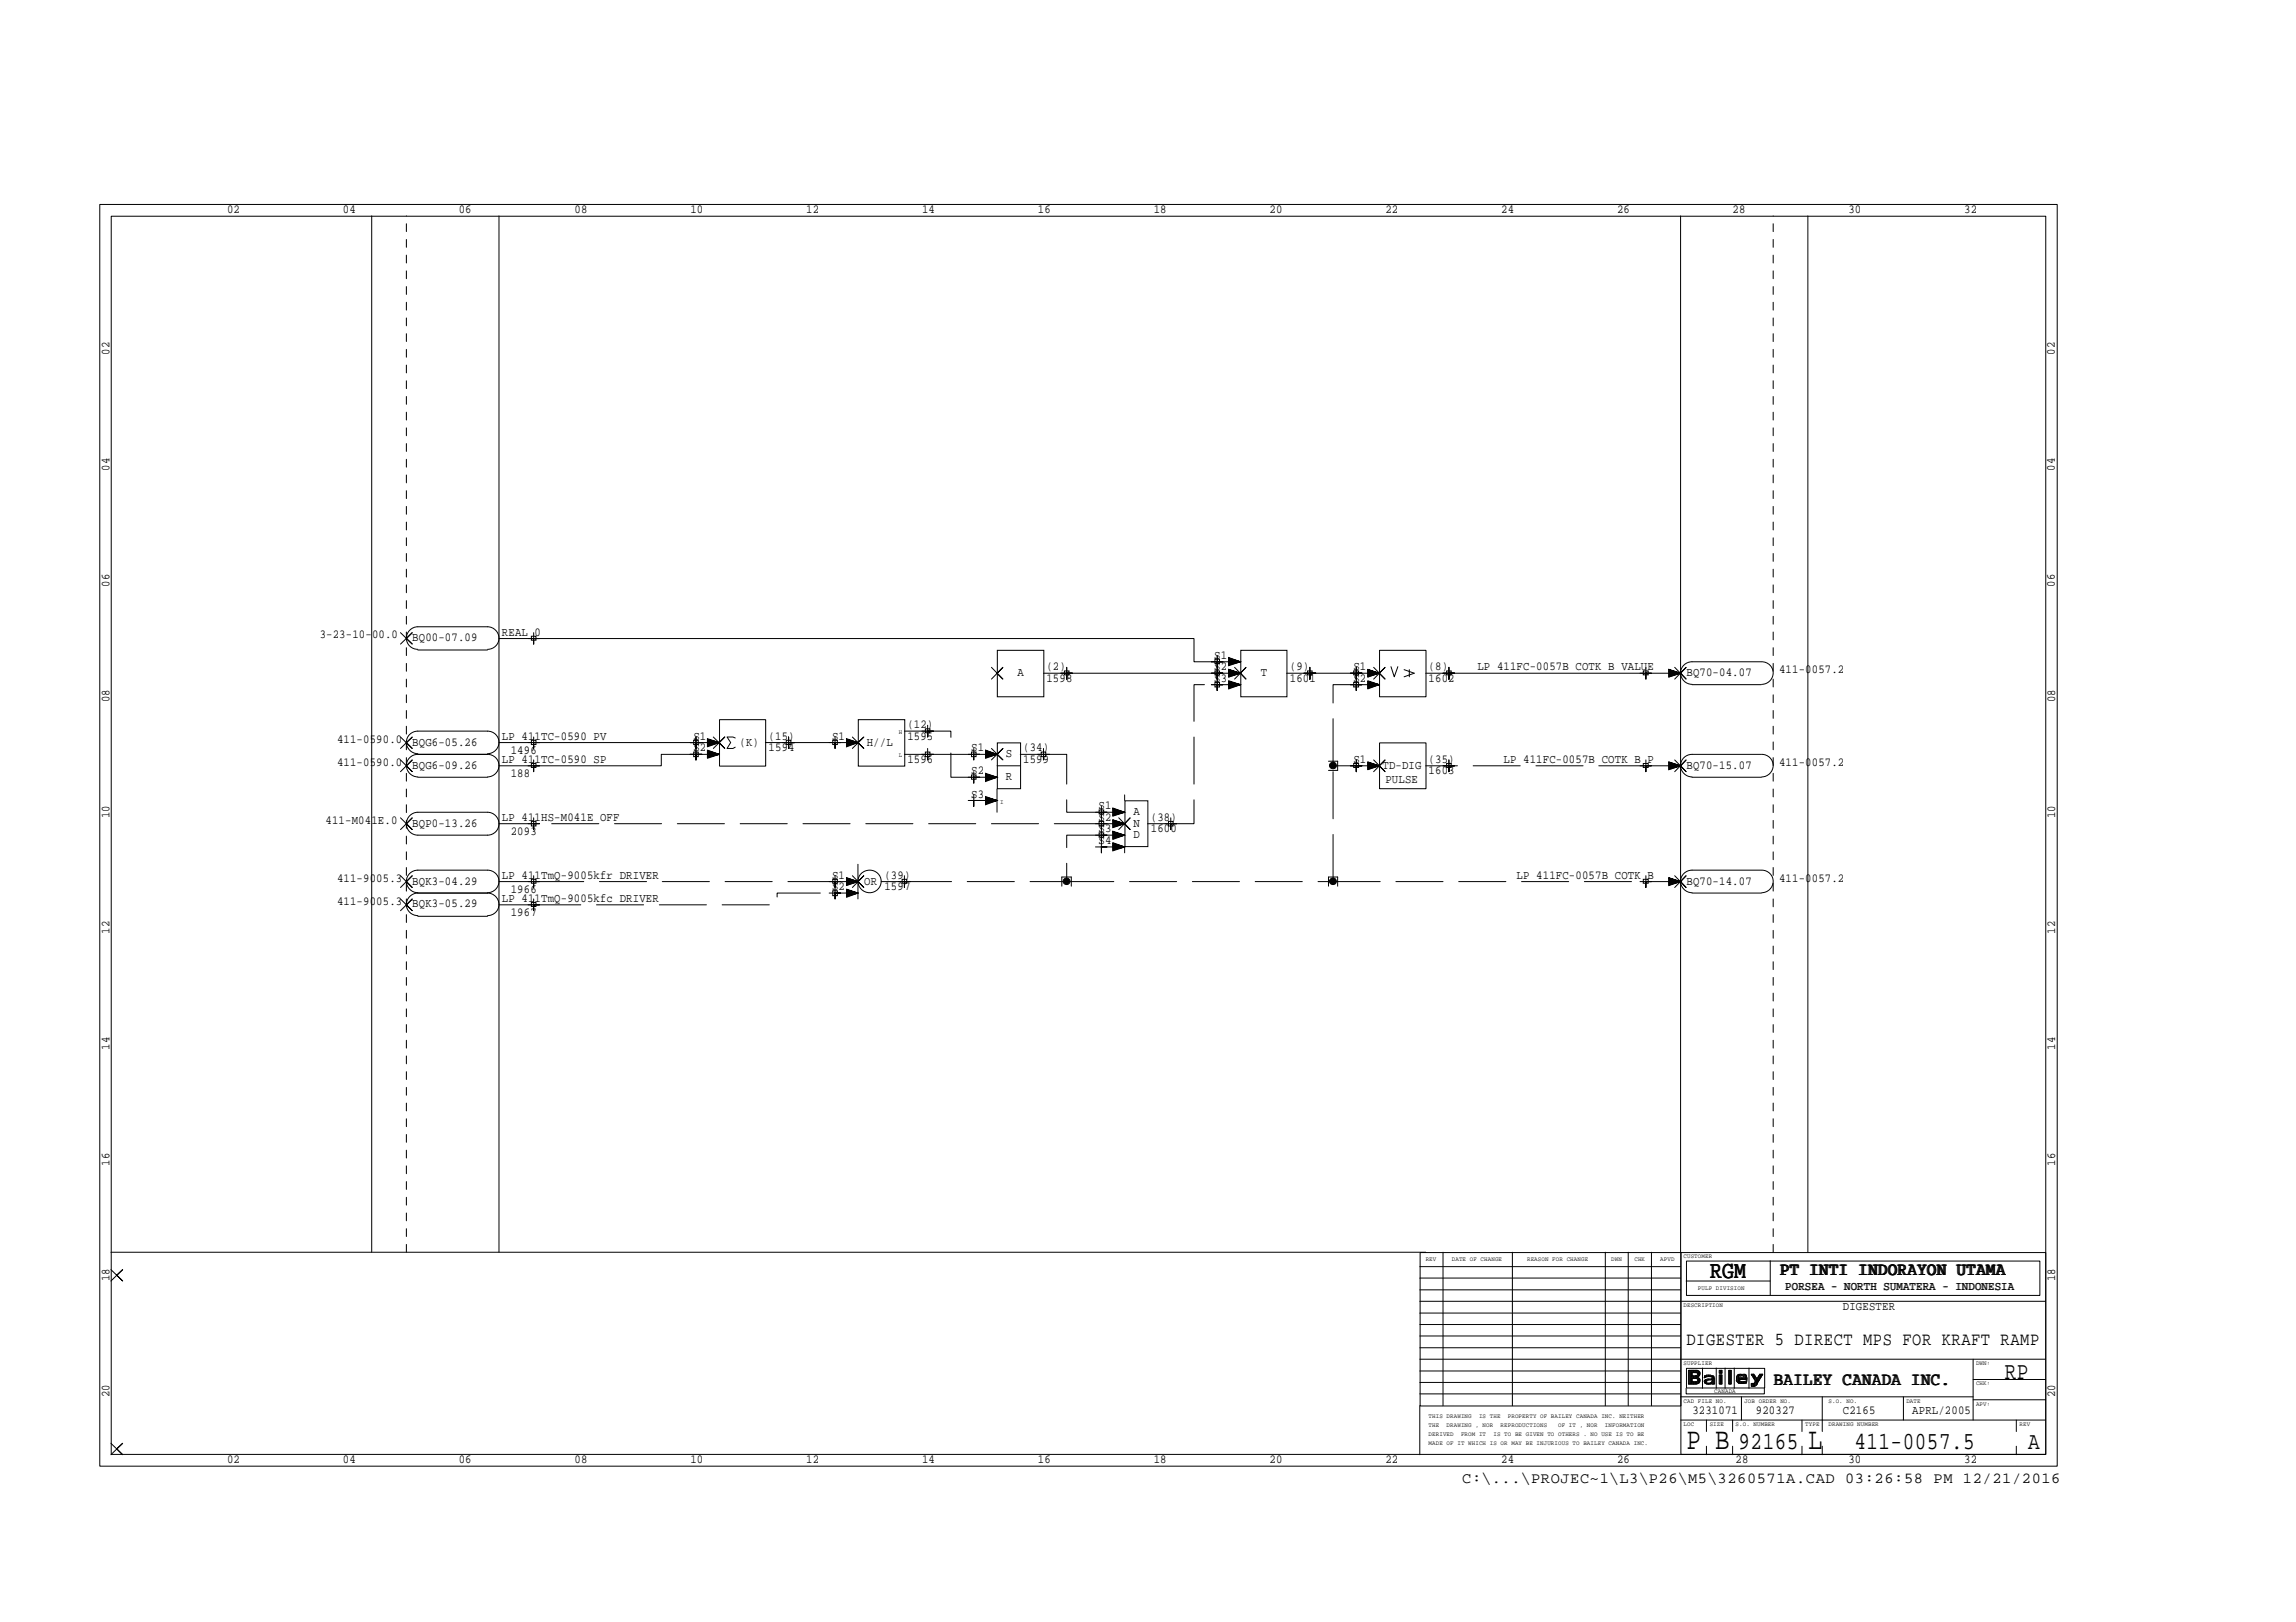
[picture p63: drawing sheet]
<svg xmlns="http://www.w3.org/2000/svg" width="297mm" height="210mm" viewBox="0 0 297 210" stroke-linecap="round" stroke-linejoin="round" font-family="sans-serif">
<defs><g id="words">
<g font-size="4">
<text x="218.2" y="187.5">P B</text>
<text x="233.9" y="187.5">L</text>
</g>
<g font-size="3.2">
<text x="221.2" y="165.4">RGM</text>
<text x="259.4" y="178.5">RP</text>
<text x="224.9" y="187.5">92165</text>
<text x="239.9" y="187.5">411-0057.5</text>
<text x="262.4" y="187.5">A</text>
</g>
<g font-size="2.4">
<text x="230.4" y="165">PT INTI INDORAYON UTAMA</text>
<text x="218.2" y="174">DIGESTER 5 DIRECT MPS FOR KRAFT RAMP</text>
<text x="229.6" y="179.2">BAILEY CANADA INC.</text>
</g>
<text font-size="2" x="189.2" y="191.9">C:\...\PROJEC~1\L3\P26\M5\3260571A.CAD 03:26:58 PM 12/21/2016</text>
<g font-size="1.6">
<text x="29.4" y="27.6">02</text>
<text x="44.4" y="27.6">04</text>
<text x="59.3" y="27.6">06</text>
<text x="74.3" y="27.6">08</text>
<text x="89.3" y="27.6">10</text>
<text x="104.3" y="27.6">12</text>
<text x="119.3" y="27.6">14</text>
<text x="134.3" y="27.6">16</text>
<text x="149.3" y="27.6">18</text>
<text x="164.2" y="27.6">20</text>
<text x="179.2" y="27.6">22</text>
<text x="194.2" y="27.6">24</text>
<text x="209.2" y="27.6">26</text>
<text x="224.2" y="27.6">28</text>
<text x="239.1" y="27.6">30</text>
<text x="254.1" y="27.6">32</text>
<text x="14.2" y="45.9" transform="rotate(-90 14.2 45.9)">02</text>
<text x="265.9" y="45.9" transform="rotate(-90 265.9 45.9)">02</text>
<text x="14.2" y="60.9" transform="rotate(-90 14.2 60.9)">04</text>
<text x="265.9" y="60.9" transform="rotate(-90 265.9 60.9)">04</text>
<text x="14.2" y="75.9" transform="rotate(-90 14.2 75.9)">06</text>
<text x="265.9" y="75.9" transform="rotate(-90 265.9 75.9)">06</text>
<text x="41.4" y="82.6">3-23-10-00.0</text>
<text x="53.3" y="83">BQ00-07.09</text>
<text x="64.9" y="82.3">REAL 0</text>
<text x="131.7" y="87.5">A</text>
<text x="135.4" y="86.7">(2)</text>
<text x="135.4" y="88.2">1598</text>
<text x="157.1" y="88.2">S3</text>
<text x="157.1" y="86.7">S2</text>
<text x="157.1" y="85.2">S1</text>
<text x="163.1" y="87.5">T</text>
<text x="166.9" y="86.7">(9)</text>
<text x="166.9" y="88.2">1601</text>
<text x="175.1" y="88.2">S2</text>
<text x="175.1" y="86.7">S1</text>
<text x="184.8" y="86.7">(8)</text>
<text x="184.8" y="88.2">1602</text>
<text x="191.1" y="86.7">LP 411FC-0057B COTK B VALUE</text>
<text x="218.2" y="87.5">BQ70-04.07</text>
<text x="230.2" y="87.1">411-0057.2</text>
<text x="14.2" y="90.9" transform="rotate(-90 14.2 90.9)">08</text>
<text x="64.9" y="95.7">LP 411TC-0590 PV</text>
<text x="89.7" y="95.7">S1</text>
<text x="99.4" y="95.7">(15)</text>
<text x="107.7" y="95.7">S1</text>
<text x="117.4" y="94.2">(12)</text>
<text x="117.4" y="95.7">1595</text>
<text x="265.9" y="90.9" transform="rotate(-90 265.9 90.9)">08</text>
<text x="43.6" y="99.1">411-0590.0</text>
<text x="43.6" y="96.1">411-0590.0</text>
<text x="53.3" y="99.5">BQG6-09.26</text>
<text x="53.3" y="96.5">BQG6-05.26</text>
<text x="64.9" y="98.7">LP 411TC-0590 SP</text>
<text x="66.1" y="100.6">188</text>
<text x="66.1" y="97.6">1496</text>
<text x="89.7" y="97.2">S2</text>
<text x="95.7" y="96.5">(K)</text>
<text x="99.4" y="97.2">1594</text>
<text x="112.1" y="96.5">H//L</text>
<text x="117.4" y="98.7">1596</text>
<text x="125.6" y="100.2">S2</text>
<text x="125.6" y="97.2">S1</text>
<text x="130.1" y="101">R</text>
<text x="130.1" y="98">S</text>
<text x="132.4" y="97.2">(34)</text>
<text x="132.4" y="98.7">1599</text>
<text x="175.1" y="98.7">S1</text>
<text x="178.9" y="99.5">TD-DIG</text>
<text x="179.2" y="101.3">PULSE</text>
<text x="184.8" y="98.7">(35)</text>
<text x="184.8" y="100.2">1603</text>
<text x="194.5" y="98.7">LP 411FC-0057B COTK B P</text>
<text x="218.2" y="99.5">BQ70-15.07</text>
<text x="230.2" y="99.1">411-0057.2</text>
<text x="14.2" y="105.9" transform="rotate(-90 14.2 105.9)">10</text>
<text x="42.1" y="106.6">411-M041E.0</text>
<text x="53.3" y="107">BQP0-13.26</text>
<text x="64.9" y="106.2">LP 411HS-M041E OFF</text>
<text x="125.6" y="103.2">S3</text>
<text x="142.1" y="107.7">S3</text>
<text x="142.1" y="106.2">S2</text>
<text x="142.1" y="104.7">S1</text>
<text x="146.6" y="105.5">A</text>
<text x="146.6" y="107">N</text>
<text x="148.9" y="106.2">(38)</text>
<text x="148.9" y="107.7">1600</text>
<text x="265.9" y="105.9" transform="rotate(-90 265.9 105.9)">10</text>
<text x="64.9" y="113.7">LP 411TmQ-9005kfr DRIVER</text>
<text x="66.1" y="108.1">2093</text>
<text x="107.7" y="113.7">S1</text>
<text x="114.4" y="113.7">(39)</text>
<text x="142.1" y="109.2">S4</text>
<text x="146.6" y="108.5">D</text>
<text x="196.2" y="113.7">LP 411FC-0057B COTK B</text>
<text x="43.6" y="117.1">411-9005.3</text>
<text x="43.6" y="114.1">411-9005.3</text>
<text x="53.3" y="117.4">BQK3-05.29</text>
<text x="53.3" y="114.5">BQK3-04.29</text>
<text x="64.9" y="116.7">LP 411TmQ-9005kfc DRIVER</text>
<text x="66.1" y="118.6">1967</text>
<text x="66.1" y="115.6">1966</text>
<text x="107.7" y="115.2">S2</text>
<text x="111.8" y="114.5">OR</text>
<text x="114.4" y="115.2">1597</text>
<text x="218.2" y="114.5">BQ70-14.07</text>
<text x="230.2" y="114.1">411-0057.2</text>
<text x="14.2" y="120.9" transform="rotate(-90 14.2 120.9)">12</text>
<text x="265.9" y="120.9" transform="rotate(-90 265.9 120.9)">12</text>
<text x="14.2" y="135.8" transform="rotate(-90 14.2 135.8)">14</text>
<text x="265.9" y="135.8" transform="rotate(-90 265.9 135.8)">14</text>
<text x="14.2" y="150.8" transform="rotate(-90 14.2 150.8)">16</text>
<text x="265.9" y="150.8" transform="rotate(-90 265.9 150.8)">16</text>
<text x="14.2" y="165.8" transform="rotate(-90 14.2 165.8)">18</text>
<text x="231" y="166.9">PORSEA - NORTH SUMATERA - INDONESIA</text>
<text x="265.9" y="165.8" transform="rotate(-90 265.9 165.8)">18</text>
<text x="238.4" y="169.5">DIGESTER</text>
<text x="14.2" y="180.8" transform="rotate(-90 14.2 180.8)">20</text>
<text x="218.9" y="183">3231071</text>
<text x="227.2" y="183">920327</text>
<text x="238.4" y="183">C2165</text>
<text x="247.4" y="183">APRL/2005</text>
<text x="265.9" y="180.8" transform="rotate(-90 265.9 180.8)">20</text>
<text x="29.4" y="189.4">02</text>
<text x="44.4" y="189.4">04</text>
<text x="59.3" y="189.4">06</text>
<text x="74.3" y="189.4">08</text>
<text x="89.3" y="189.4">10</text>
<text x="104.3" y="189.4">12</text>
<text x="119.3" y="189.4">14</text>
<text x="134.3" y="189.4">16</text>
<text x="149.3" y="189.4">18</text>
<text x="164.3" y="189.4">20</text>
<text x="179.2" y="189.4">22</text>
<text x="194.2" y="189.4">24</text>
<text x="209.2" y="189.4">26</text>
<text x="224.5" y="189.4">28</text>
<text x="239.1" y="189.4">30</text>
<text x="254.1" y="189.4">32</text>
</g>
<g font-size=".8">
<text x="116.3" y="95">H</text>
<text x="116.3" y="98">L</text>
<text x="129.4" y="104">I</text>
<text x="184.4" y="163.2">REV</text>
<text x="187.8" y="163.2">DATE OF CHANGE</text>
<text x="197.6" y="163.2">REASON FOR CHANGE</text>
<text x="208.4" y="163.2">DWN</text>
<text x="211.5" y="163.2">CHK</text>
<text x="214.8" y="163.2">APVD</text>
<text x="217.8" y="162.8">CUSTOMER</text>
<text x="219.7" y="166.9">PULP DIVISION</text>
<text x="217.8" y="169.2">DESCRIPTION</text>
<text x="217.8" y="176.7">SUPPLIER</text>
<text x="255.6" y="179.3">CHK:</text>
<text x="255.6" y="176.7">DWN:</text>
<text x="184.8" y="185.8">DERIVED</text>
<text x="184.8" y="184.7">THE</text>
<text x="184.8" y="183.6">THIS DRAWING</text>
<text x="187.2" y="184.7">DRAWING , NOR</text>
<text x="189" y="185.8">FROM IT</text>
<text x="191.3" y="183.6">IS THE</text>
<text x="193.2" y="185.8">IS TO BE GIVEN TO OTHERS . NO USE IS TO BE</text>
<text x="194.1" y="184.7">REPRODUCTIONS</text>
<text x="195.1" y="183.6">PROPERTY OF BAILEY CANADA INC. NEITHER</text>
<text x="201.6" y="184.7">OF IT , NOR</text>
<text x="207.6" y="184.7">INFORMATION</text>
<text x="217.8" y="181.5">CAD FILE NO.</text>
<text x="217.8" y="184.5">LOC</text>
<text x="221.2" y="184.5">SIZE</text>
<text x="221.8" y="180.3">CANADA</text>
<text x="224.5" y="184.5">S.O. NUMBER</text>
<text x="225.7" y="181.5">JOB ORDER NO.</text>
<text x="233.5" y="184.5">TYPE</text>
<text x="236.6" y="184.5">DRAWING NUMBER</text>
<text x="236.6" y="181.5">S.O. NO.</text>
<text x="246.6" y="181.5">DATE</text>
<text x="255.6" y="181.9">APV:</text>
<text x="261.3" y="184.5">REV</text>
<text x="184.8" y="186.9">MADE OF IT WHICH IS OR MAY BE INJURIOUS TO BAILEY CANADA INC.</text>
</g>
</g></defs>
<g fill="none" stroke="#000" stroke-width=".13" stroke-dasharray="6.1 2">
<path d="M120 97.6h6M172.5 99.1v-10.5h3M175.5 99.1h-3M212.9 99.1h-25.5M69 117.1h31.5v-1.5h7.5M108 114.1h-39M117 114.1h21M126 100.6h-3v-6h-3M138 114.1h34.5M142.5 108.1h-4.5v6M142.5 106.6h-73.5M142.5 105.1h-4.5v-7.5h-3"/>
<path d="M151.5 106.6h3v-18h3M172.5 114.1v-15M172.5 114.1h40.4"/>
</g>
<g fill="#000">
<circle cx="172.5" cy="99.1" r=".43"/>
<circle cx="138" cy="114.1" r=".43"/>
<circle cx="172.5" cy="114.1" r=".43"/>
</g>
<g fill="none" stroke="#000" stroke-width=".13">
<path d="M12.9 26.5h253.2v163.2h-253.2zM14.4 28h250.3v160.2h-250.3zM48.1 27.9v134.2M64.6 27.9v134.2M217.4 27.9v134.2M233.9 27.9v134.2M51.8 81.9l1.5 1.5-.7-.8 .7-.7-1.5 1.5M51.8 98.3l1.5 1.6-.7-.8 .7-.8-1.5 1.6M51.8 95.4l1.5 1.5-.7-.8 .7-.7-1.5 1.5M54.1 84a1.46 1.46 0 0 1-1.5-1.4 1.46 1.46 0 0 1 1.5-1.5h9a1.46 1.46 0 0 1 1.5 1.5 1.46 1.46 0 0 1-1.5 1.4M54.1 97.5a1.46 1.46 0 0 1-1.5-1.4 1.46 1.46 0 0 1 1.5-1.5h9a1.46 1.46 0 0 1 1.5 1.5 1.46 1.46 0 0 1-1.5 1.4M54.1 84.1h9"/>
<path d="M64.6 82.6h89.9v3h6h-1.5M68.7 82.3h.6v.5h-.6zM68.7 98.8h.6v.5h-.6zM68.7 95.8h.6v.6h-.6zM69 81.9v1.5v-.8h.8h-1.5M69 98.3v1.6v-.8h.8h-1.5M69 95.4v1.5v-.8h.8h-1.5M89.7 95.8h.6v.6h-.6zM89.7 97.3h.6v.6h-.6zM90 95.4v1.5v-.8h.8h-1.5M90 96.9v1.4v-.7h.8h-1.5M91.5 97.5l1.5 .1h-7.4v1.5h-21"/>
<path d="M91.5 98l1.5-.4-1.5 .4M91.5 97.8l1.5-.2-1.5 .3M91.5 97.7l1.5-.1-1.5 .1M91.5 97.4l1.5 .2-1.5-.1M91.5 97.2l1.5 .4-1.5-.3M91.5 97.2l1.5 .4-1.5 .5v-1l1.5 .5M91.5 96.5l1.5-.4-1.5 .5M91.5 96.4l1.5-.3-1.5 .3M91.5 96.2l1.5-.1-1.5 .2M91.5 96.1h1.5h-28.4M91.5 95.9l1.5 .2-1.5-.1M91.5 95.7l1.5 .4-1.5-.3"/>
<path d="M91.5 95.7l1.5 .4-1.5 .5v-1l1.5 .5M92.3 95.4l1.5 1.5-.8-.8 .8-.7-1.5 1.5M93.1 93.1h6v6h-6zM95.1 95.5l-.3-.1h-.7l.4 .7-.4 .8h.7l.3-.2M101.7 95.8h.6v.6h-.6zM102 95.4v1.5v-.8h.8h-1.5M107.7 95.8h.6v.6h-.6zM108 95.4v1.5v-.8h.8h-1.5M109.5 96.5l1.5-.4-1.5 .5M109.5 96.4l1.5-.3-1.5 .3M109.5 96.2l1.5-.1-1.5 .2M109.5 96.1h1.5h-12"/>
<path d="M109.5 95.9l1.5 .2-1.5-.1M109.5 95.7l1.5 .4-1.5-.3M109.5 95.7l1.5 .4-1.5 .5v-1l1.5 .5M110.3 95.4l1.5 1.5-.8-.8 .8-.7-1.5 1.5M111 93.1h6v6h-6zM117 97.6h3M117 94.6h3M119.7 94.3h.6v.5h-.6zM119.7 97.3h.6v.6h-.6zM120 93.9v1.5v-.8h.8h-1.6M120 96.9v1.4v-.7h.8h-1.6M125.7 97.3h.6v.6h-.6z"/>
<path d="M126 96.9v1.4v-.7h.7h-1.4M126 99.9v1.4v-.7h.7h-1.4M127.5 98l1.5-.4-1.5 .4M127.5 97.8l1.5-.2-1.5 .3M127.5 97.7l1.5-.1-1.5 .1M127.5 97.5l1.5 .1h-3M127.5 97.4l1.5 .2-1.5-.1M127.5 97.2l1.5 .4-1.5-.3M127.5 97.2l1.5 .4-1.5 .5v-1l1.5 .5M128.3 86.4l1.4 1.5-.7-.8 .7-.7-1.4 1.5M128.3 96.9l1.4 1.4-.7-.7 .7-.7-1.4 1.4M129 99.1h3"/>
<path d="M129 84.2h6v6h-6zM129 96.1h3v6h-3zM132 97.6h3M134.7 97.3h.6v.6h-.6zM135 96.9v1.4v-.7h.8h-1.6M137.7 86.8h.6v.5h-.6zM138 86.4v1.5v-.8h.7h-1.5M157.2 85.3h.6v.6h-.6zM157.2 86.8h.6v.5h-.6zM157.2 88.3h.6v.6h-.6zM157.5 86.4v1.5v-.8h.7h-1.5M157.5 84.9v1.5v-.8h.7h-1.5"/>
<path d="M157.5 87.9v1.5v-.8h.7h-1.5M159 86l1.5-.4-1.5 .5M159 85.9l1.5-.3-1.5 .3M159 85.7l1.5-.1-1.5 .2M159 85.4l1.5 .2-1.5-.1M159 85.3l1.5 .3-1.5-.3M159 85.2l1.5 .4-1.5 .5v-1l1.5 .5M159 89l1.5-.4-1.5 .5M159 88.9l1.5-.3-1.5 .3M159 88.7l1.5-.1-1.5 .2M159 88.6h1.5h-3M159 88.4l1.5 .2-1.5-.1"/>
<path d="M159 88.2l1.5 .4-1.5-.3M159 88.2l1.5 .4-1.5 .6v-1.1l1.5 .5M159 87.5l1.5-.4-1.5 .5M159 87.3l1.5-.2-1.5 .3M159 87.2l1.5-.1-1.5 .1M159 87l1.5 .1h-25.5M159 86.9l1.5 .2-1.5-.1M159 86.7l1.5 .4-1.5-.3M159 86.7l1.5 .4-1.5 .5v-1l1.5 .5M159.7 86.4l1.5 1.5-.7-.8 .7-.7-1.5 1.5M160.5 84.2h6v6h-6zM169.2 86.8h.6v.5h-.6z"/>
<path d="M169.5 86.4v1.5v-.8h.7h-1.5M171.9 98.5h1.2v1.2h-1.2M175.1 98.8h.7v.5h-.7zM175.1 86.8h.7v.5h-.7zM175.1 88.3h.7v.6h-.7zM175.5 98.3v1.6v-.8h.7h-1.5M175.5 86.4v1.5v-.8h.7h-1.5M175.5 87.9v1.5v-.8h.7h-1.5M176.9 99.5l1.5-.4-1.5 .5M176.9 99.3l1.5-.2-1.5 .3M176.9 99.2l1.5-.1-1.5 .2M176.9 99l1.5 .1h-2.9"/>
<path d="M176.9 98.9l1.5 .2-1.5-.1M176.9 98.7l1.5 .4-1.5-.3M176.9 98.6l1.5 .5-1.5 .5v-1l1.5 .5M176.9 89l1.5-.4-1.5 .5M176.9 88.9l1.5-.3-1.5 .3M176.9 88.7l1.5-.1-1.5 .2M176.9 88.6h1.5h-2.9M176.9 88.4l1.5 .2-1.5-.1M176.9 88.2l1.5 .4-1.5-.3M176.9 88.2l1.5 .4-1.5 .6v-1.1l1.5 .5M176.9 87.5l1.5-.4-1.5 .5M176.9 87.3l1.5-.2-1.5 .3"/>
<path d="M176.9 87.2l1.5-.1-1.5 .1M176.9 87l1.5 .1h-11.9M176.9 86.9l1.5 .2-1.5-.1M176.9 86.7l1.5 .4-1.5-.3M176.9 86.7l1.5 .4-1.5 .5v-1l1.5 .5M177.7 98.3l1.5 1.6-.8-.8 .8-.8-1.5 1.6M177.7 86.4l1.5 1.5-.8-.8 .8-.7-1.5 1.5M178.5 96.1h6v6h-6zM178.5 84.2h6v6h-6zM180 86.3l.4 1.3 .4-1.3M181.6 86.7l1.4 .4-1.4 .5M182.3 86.7v.9"/>
<path d="M184.4 99.1h3M187.2 98.8h.5v.5h-.5zM187.2 86.8h.5v.5h-.5zM187.4 98.3v1.6v-.8h.8h-1.5M187.4 86.4v1.5v-.8h.8h-1.5M212.6 98.8h.6v.5h-.6zM212.6 86.8h.6v.5h-.6zM212.9 98.3v1.6v-.8h.8h-1.5M212.9 86.4v1.5v-.8h.8h-1.5M215.9 99.5l1.5-.4-1.5 .5M215.9 99.3l1.5-.2-1.5 .3M215.9 99.2l1.5-.1-1.5 .2"/>
<path d="M215.9 99l1.5 .1h-1.5M215.9 98.9l1.5 .2-1.5-.1M215.9 98.7l1.5 .4-1.5-.3M215.9 98.6l1.5 .5-1.5 .5v-1l1.5 .5h-4.5M215.9 87.5l1.5-.4-1.5 .5M215.9 87.3l1.5-.2-1.5 .3M215.9 87.2l1.5-.1-1.5 .1M215.9 87l1.5 .1h-1.5M215.9 86.9l1.5 .2-1.5-.1M215.9 86.7l1.5 .4-1.5-.3M215.9 86.7l1.5 .4-1.5 .5v-1l1.5 .5h-33M216.7 98.3l1.4 1.6-.7-.8 .7-.8-1.4 1.6"/>
<path d="M216.7 86.4l1.4 1.5-.7-.8 .7-.7-1.4 1.5M218.9 88.6h9M227.9 97.6h-9a1.46 1.46 0 0 0-1.5 1.5 1.46 1.46 0 0 0 1.5 1.4M227.9 85.6h-9a1.46 1.46 0 0 0-1.5 1.5 1.46 1.46 0 0 0 1.5 1.5M227.9 97.6a1.46 1.46 0 0 1 1.5 1.5 1.46 1.46 0 0 1-1.5 1.4M227.9 85.6a1.46 1.46 0 0 1 1.5 1.5 1.46 1.46 0 0 1-1.5 1.5M51.8 116.3l1.5 1.6-.7-.8 .7-.8-1.5 1.6M51.8 113.3l1.5 1.6-.7-.8 .7-.8-1.5 1.6M51.8 105.8l1.5 1.6-.7-.8 .7-.8-1.5 1.6M53.2 105.4l.4-.2 .5-.1h9a1.48 1.48 0 0 1 1.5 1.5 1.48 1.48 0 0 1-1.5 1.5h-9a1.48 1.48 0 0 1-1.5-1 1.48 1.48 0 0 1 .6-1.7zM54.1 118.5a1.46 1.46 0 0 1-1.5-1.5 1.46 1.46 0 0 1 1.5-1.4h9a1.46 1.46 0 0 1 1.5 1.4 1.46 1.46 0 0 1-1.5 1.5M54.1 115.5a1.46 1.46 0 0 1-1.5-1.4 1.46 1.46 0 0 1 1.5-1.5h9a1.46 1.46 0 0 1 1.5 1.5 1.46 1.46 0 0 1-1.5 1.4"/>
<path d="M54.1 100.5a1.46 1.46 0 0 1-1.5-1.4 1.46 1.46 0 0 1 1.5-1.5h9a1.46 1.46 0 0 1 1.5 1.5 1.46 1.46 0 0 1-1.5 1.4M54.1 100.6h9M54.1 118.6h9M64.6 114.1h4.4M64.6 117.1h4.4M64.6 106.6h4.4M68.7 116.8h.6v.5h-.6zM68.7 113.8h.6v.5h-.6zM68.7 106.3h.6v.6h-.6zM69 116.3v1.6v-.8h.8h-1.5M69 113.3v1.6v-.8h.8h-1.5M69 105.8v1.6v-.8h.8h-1.5"/>
<path d="M107.7 113.8h.6v.5h-.6zM107.7 115.3h.6v.6h-.6zM108 113.3v1.6v-.8h.8h-1.5M108 114.9v1.4v-.7h.8h-1.5M109.5 114.5l1.5-.4-1.5 .5M109.5 114.3l1.5-.2-1.5 .3M109.5 114.2l1.5-.1-1.5 .2M109.5 114l1.5 .1h-3M109.5 113.9l1.5 .2-1.5-.2M109.5 113.7l1.5 .4-1.5-.3M109.5 113.6l1.5 .5-1.5 .5v-1l1.5 .5M109.5 116l1.5-.4-1.5 .4"/>
<path d="M109.5 115.8l1.5-.2-1.5 .3M109.5 115.7l1.5-.1-1.5 .1M109.5 115.5l1.5 .1h-3M109.5 115.4l1.5 .2-1.5-.2M109.5 115.2l1.5 .4-1.5-.3M109.5 115.1l1.5 .5-1.5 .5v-1l1.5 .5M110.3 113.3l1.5 1.6-.8-.8 .8-.8-1.5 1.6M111 111.8v4.5M114 114.1h3M116.7 113.8h.6v.5h-.6zM117 113.3v1.6v-.8h.8h-1.6M125.7 100.3h.6v.5h-.6z"/>
<path d="M126 102.9v1.5v-.8h.7h-1.4M127.5 104l1.5-.4-1.5 .5M127.5 103.8l1.5-.2-1.5 .3M127.5 103.7l1.5-.1-1.5 .2M127.5 103.5l1.5 .1h-3M127.5 103.4l1.5 .2-1.5-.1M127.5 103.2l1.5 .4-1.5-.3M127.5 103.2l1.5 .4-1.5 .5v-1l1.5 .5M127.5 101l1.5-.4-1.5 .4M127.5 100.8l1.5-.2-1.5 .3M127.5 100.7l1.5-.1-1.5 .2M127.5 100.5l1.5 .1h-3"/>
<path d="M127.5 100.4l1.5 .2-1.5-.1M127.5 100.2l1.5 .4-1.5-.3M127.5 100.2l1.5 .4-1.5 .5v-1l1.5 .5M129 102.1v3M137.4 114.7v-1.2h1.2v1.2M142.2 104.8h.6v.5h-.6zM142.2 106.3h.6v.6h-.6zM142.2 107.8h.6v.5h-.6zM142.5 104.4v1.4v-.7h.7h-1.5M142.5 105.8v1.6v-.8h.7h-1.5M142.5 107.4v1.4v-.7h.7h-1.5M142.5 108.8v1.6v-.8h.7h-1.5"/>
<path d="M144 105.5l1.5-.4-1.5 .4M144 105.3l1.5-.2-1.5 .3M144 105.2l1.5-.1-1.5 .1M144 105l1.5 .1h-3M144 104.9l1.5 .2-1.5-.2M144 104.7l1.5 .4-1.5-.3M144 104.6l1.5 .5-1.5 .5v-1l1.5 .5M144 107l1.5-.4-1.5 .5M144 106.8l1.5-.2-1.5 .3M144 106.7l1.5-.1-1.5 .2M144 106.5l1.5 .1h-3M144 106.4l1.5 .2-1.5-.1"/>
<path d="M144 106.2l1.5 .4-1.5-.3M144 106.1l1.5 .5-1.5 .5v-1l1.5 .5M144 108.5l1.5-.4-1.5 .4M144 108.3l1.5-.2-1.5 .3M144 108.2l1.5-.1-1.5 .1M144 108l1.5 .1h-3M144 107.9l1.5 .2-1.5-.2M144 107.7l1.5 .4-1.5-.3M144 107.7l1.5 .4-1.5 .5v-1l1.5 .5M144 110l1.5-.4-1.5 .4M144 109.8l1.5-.2-1.5 .3M144 109.7l1.5-.1-1.5 .1"/>
<path d="M144 109.5l1.5 .1h-3M144 109.4l1.5 .2-1.5-.2M144 109.2l1.5 .4-1.5-.3M144 109.1l1.5 .5-1.5 .5v-1l1.5 .5v.8M144.7 105.8l1.5 1.6-.7-.8 .7-.8-1.5 1.6M145.5 102.9v.7M145.5 103.6h3v6h-3zM148.5 106.6h3M151.2 106.3h.6v.6h-.6zM151.5 105.8v1.6v-.8h.7h-1.5M171.9 114.7v-1.2h1.2v1.2M212.6 113.8h.6v.5h-.6z"/>
<path d="M212.9 113.3v1.6v-.8h.8h-1.5M215.9 114.5l1.5-.4-1.5 .5M215.9 114.3l1.5-.2-1.5 .3M215.9 114.2l1.5-.1-1.5 .2M215.9 114l1.5 .1h-1.5M215.9 113.9l1.5 .2-1.5-.2M215.9 113.7l1.5 .4-1.5-.3M215.9 113.6l1.5 .5-1.5 .5v-1l1.5 .5h-4.5M216.7 113.3l1.4 1.6-.7-.8 .7-.8-1.4 1.6M218.9 100.6h9M218.9 115.6h9M227.9 112.6h-9a1.46 1.46 0 0 0-1.5 1.5 1.46 1.46 0 0 0 1.5 1.4"/>
<path d="M227.9 112.6a1.46 1.46 0 0 1 1.5 1.5 1.46 1.46 0 0 1-1.5 1.4M14.3 164.3l1.6 1.5-.8-.8 .8-.7-1.6 1.5M14.3 162.1h170.1M183.7 178.9h33.7M183.7 177.4h33.7M183.7 175.9h80.9M183.7 174.4h33.7M183.7 172.9h33.7M183.7 171.4h33.7M183.7 169.9h33.7M183.7 168.4h80.9M183.7 166.9h33.7"/>
<path d="M183.7 165.4h33.7M183.7 163.9h33.7M183.7 162.1h33.8v19.8h-33.8zM186.7 162.1v19.8M195.7 162.1v19.8M207.7 162.1v19.8M210.6 162.1v19.8M213.7 162.1v19.8M217.5 162.1h47.2v26.1h-47.2zM218.1 179.7v.7h10.2v-.7M218.1 165.8h10.9M218.2 163.2h45.7v4.4h-45.7z"/>
<path d="M218.2 177.1h10.1v2.5h-10.1zM218.5 177.3v1.8M218.6 177.3v1.8M218.7 177.3v1.8M218.8 177.3v1.8M218.9 177.3v1.8M219 177.3v.3M219 178.1v.3M219 178.8v.3M219.1 177.3v.3M219.1 178.1v.3M219.1 178.8v.3"/>
<path d="M219.2 177.3v.3M219.2 178.1v.3M219.2 178.8v.3M219.3 177.3v.3M219.3 178.1v.3M219.3 178.8v.3M219.4 177.3v.3M219.4 178.1v.3M219.4 177.6h-.5v.5h.5v.3M219.4 178.4h-.5v.4h.5v.3M219.4 178.4l.2 .1 .1 .1-.1 .2h-.2v.3M219.4 177.6l.3 .2-.1 .2h-.2"/>
<path d="M219.5 178.2a.41 .41 0 0 1 .4 .2 .41 .41 0 0 1 0 .4l-.4 .2M219.5 177.3l.4 .2a.43 .43 0 0 1-.4 .6M219.5 177.3h-1.1v1.8h1.1v-.3M219.5 177.3v.3M219.5 178.1v.3M219.6 177.3v.4M219.6 178v.4M219.6 178.7v.4M219.7 177.4v.7M219.7 178.3v.7M219.8 177.5v.6M219.8 178.4v.6"/>
<path d="M219.9 177.5v.5M219.9 178.4v.5M220.3 177v2.7M220.5 178.9l.5 .2M220.6 178.6v.4M220.6 178.9l-.1-.2 .2-.2v.5M220.6 178v.2M220.6 178.5v.5M220.7 178v.1M220.8 177.9v.2M220.8 178.5v.2M220.8 179v.1"/>
<path d="M220.8 178.4v.3l-.1 .1 .1 .1M220.9 177.9v.2M220.9 178.4v.3M220.9 179v.1M221 177.9v.2M221 178.4v.2M221 179v.1M221.1 177.9v.2M221.1 178.4v.2M221.1 179v.1M221.1 179.1v-.1h.1v.1M221.2 177.9v.2"/>
<path d="M221.2 178.4v.2M221.3 177.9v.2M221.3 178.4v.2M221.3 178.9v.2M221.4 178v.1M221.4 178.4v.1M221.4 178.9v.1M221.4 179.1h-.4M221.4 178v.2M221.4 178.4v.2M221.5 178.9l-.4 .1h-.3M221.5 178.6l-.1 .3"/>
<path d="M221.5 178v.2l-.4-.1-.6 .2 .1-.3v.2M221.5 178.1h.2v.2M221.5 178.4v.7M221.6 178.2v.1l-.2 .1M221.6 178v1.1M221.7 178.1v1M221.8 178.3v.8h-.4v-.3M222 177v2.7M222.4 177.3h.4v.4h-.4zM222.4 177.9h.4v1.2h-.4zM222.5 177.3v.4M222.5 177.9v1.2"/>
<path d="M222.6 177.3v.4M222.6 177.9v1.2M222.7 177.3v.4M222.7 177.9v1.2M223.2 177v2.7M223.6 177.3h.4v1.8h-.4zM223.7 177.3v1.8M223.8 177.3v1.8M223.9 177.3v1.8M224.4 177v2.7M224.6 178.6l.3 .4M224.7 178v.8"/>
<path d="M224.8 177.9l.4-.1v.2M224.8 177.9l-.1 .3v.5M224.8 177.9v1M224.9 177.9v1.1M225 178.1l-.1 .1M225 178.3h.7v.2M225 177.8v1.2M225 177.8v.3M225 178.3v.2M225 178.7v.3M225.1 178.1a.42 .42 0 0 1 .5 .1M225.1 177.8v.2"/>
<path d="M225.1 178.3v.2M225.1 178.7v.3M225.2 178.3v.2M225.2 178.8v.2M225.3 177.8v.2M225.3 178.3v.2M225.3 178.8v.2M225.4 177.8v.2M225.4 178.3v.2M225.4 178.9v.1M225.5 177.8v.2M225.5 178.3v.2"/>
<path d="M225.5 178.8v.2M225.6 178v-.2l.3 .1v.6M225.6 178.3v.2M225.6 178.8v.2M225.6 177.8v.3M225.7 177.8v.3M225.7 178.8v.2M225.8 177.8v.7M225.8 178.8v.2M225.8 178l.1 .3M225.9 178.7v.3M225.9 178.9l-.3 .1h-.7"/>
<path d="M225.9 178v.5M226 178.2v.3h-1a.54 .54 0 0 0 .5 .3M226 178.6l-.6 .2M226 178.7l-.1 .3v-.3M226.3 177v2.7M226.6 179.1v.3h.3M226.6 179.1h.4M226.6 177.8v.2M226.6 179v.4M226.7 177.8v.3M226.7 179v.4M226.8 177.8v.4"/>
<path d="M226.8 179v.4M226.9 179h-.3v.1M226.9 179l.1-.1 .1-.2v.7M226.9 177.8v.5M226.9 179v.4M226.9 177.8v.6M226.9 177.8h-.3l.7 1.2 .7-1.2M226.9 177.8l.4 .6M227 178v.5M227 179v.4M227.1 178.1v.6M227.2 178.2v1.1"/>
<path d="M227.3 178.4v.7M227.4 179.1l-.2 .2-.3 .1M227.4 178.4v.6M227.5 178.2v.6M227.5 178.1v.6M227.6 178v.6M227.7 177.8v.6M227.7 177.8l-.4 .6M227.7 177.8h.3M227.7 177.8v.5M227.8 177.8v.4M227.9 177.8v.3"/>
<path d="M228 177.8v.2M228 177.8l-.8 1.4v-.9M229 163.2v4.4M255.3 178.5h9.3M255.3 175.9v7.9M14.3 186.8l1.6 1.5-.8-.8 .8-.7-1.6 1.5M183.7 181.9v6.4M183.7 180.4h33.7M217.4 180.8h37.9M217.4 183.8h47.2M220.8 183.8v1.5M220.8 187.2v1.1"/>
<path d="M224.2 183.8v1.5M224.2 187.2v1.1M225.3 180.8v3M233.1 183.8v1.5M233.1 187.2v1.1M235.8 180.8v4.5M235.8 187.2v1.1M246.2 180.8v3M255.3 181.1h9.3M260.9 183.8v1.5M260.9 187.2v1.1"/>
<circle cx="172.5" cy="99.1" r=".43"/>
<circle cx="112.5" cy="114.1" r="1.48"/>
<circle cx="138" cy="114.1" r=".43"/>
<circle cx="172.5" cy="114.1" r=".43"/>
</g>
<path d="M52.6 162.1v-134.2M229.4 162.1v-134.2" fill="none" stroke="#000" stroke-width=".13" stroke-dasharray="1 1 1 1 1 1 1 1"/>
<use href="#words"/>
</svg>
